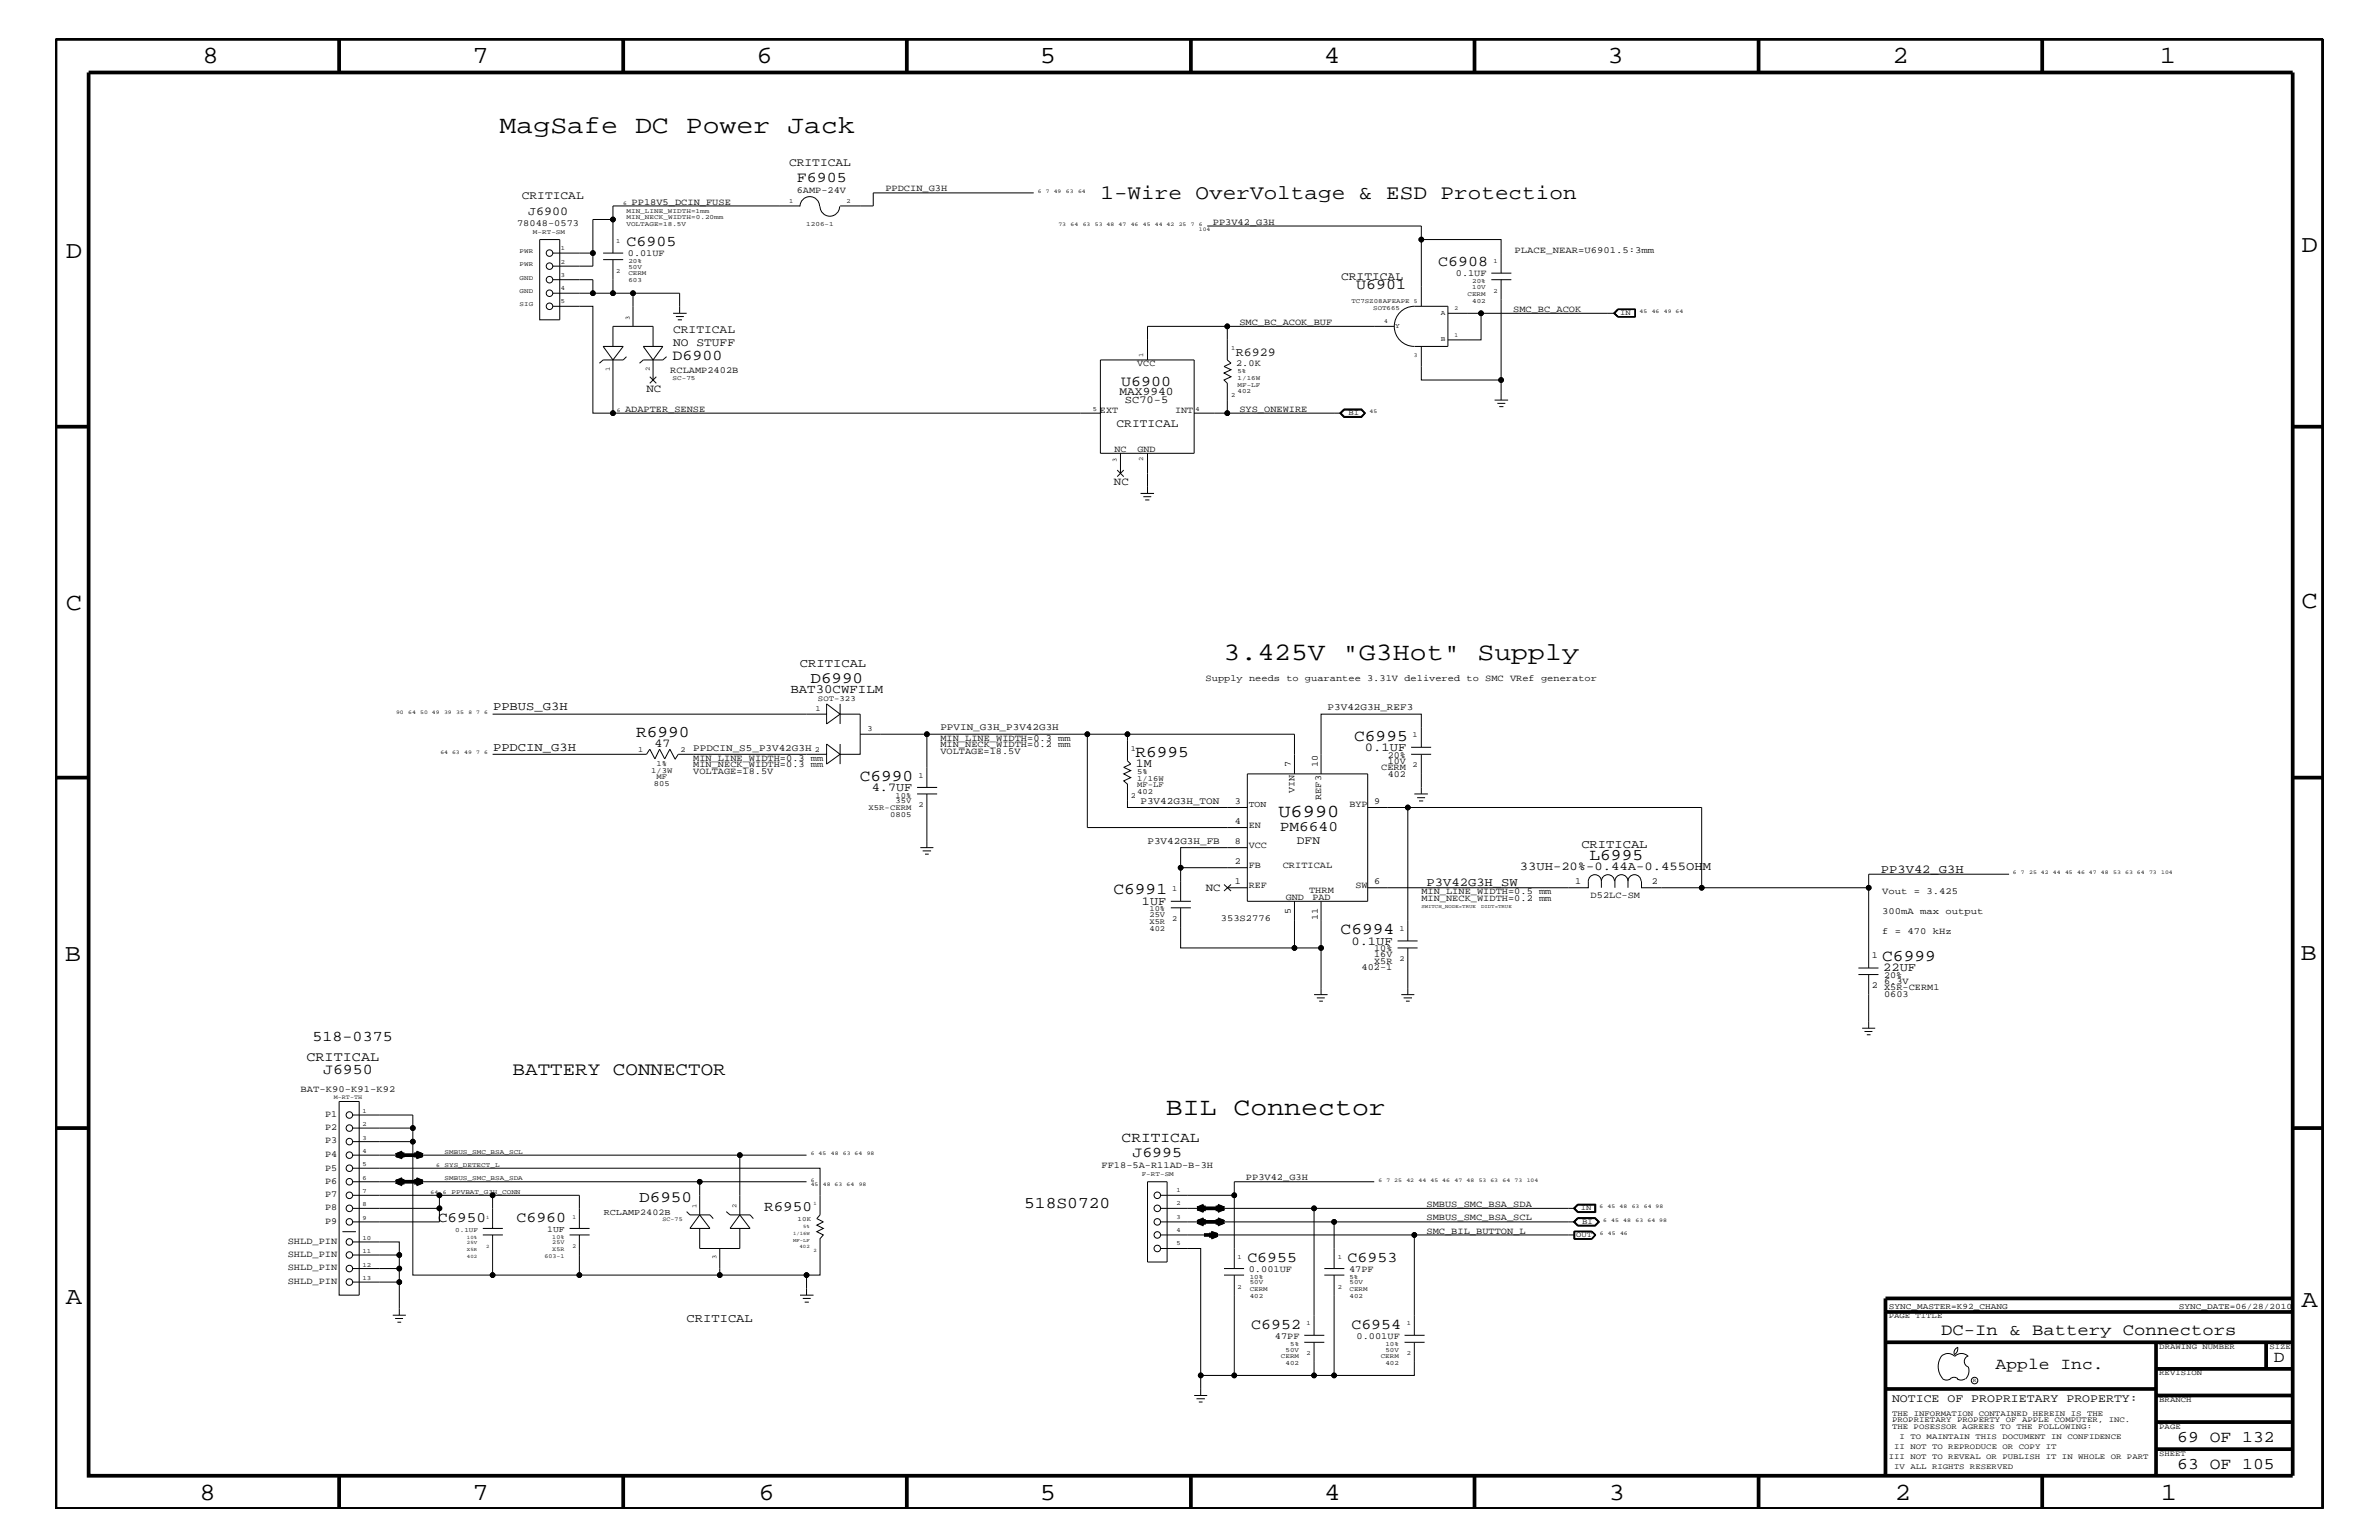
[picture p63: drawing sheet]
<svg xmlns="http://www.w3.org/2000/svg" width="432mm" height="279mm" viewBox="0 0 432 279" stroke-linecap="round" stroke-linejoin="round" font-family="sans-serif">
<defs><g id="words">
<g font-size="4.6">
<text x="90.7" y="24.1">MagSafe DC Power Jack</text>
<text x="222.1" y="119.8">3.425V &quot;G3Hot&quot; Supply</text>
<text x="211.6" y="202.3">BIL Connector</text>
</g>
<g font-size="4.5">
<text x="36.7" y="11.5">8</text>
<text x="85.8" y="11.5">7</text>
<text x="137.3" y="11.5">6</text>
<text x="188.7" y="11.5">5</text>
<text x="240.3" y="11.5">4</text>
<text x="291.8" y="11.5">3</text>
<text x="343.5" y="11.5">2</text>
<text x="392" y="11.5">1</text>
<text x="11.9" y="46.8">D</text>
<text x="417.7" y="45.7">D</text>
<text x="11.9" y="110.6">C</text>
<text x="417.7" y="110.3">C</text>
<text x="11.8" y="174.3">B</text>
<text x="417.6" y="174.2">B</text>
<text x="11.9" y="236.7">A</text>
<text x="417.7" y="237.1">A</text>
<text x="36.2" y="272.1">8</text>
<text x="85.8" y="272.1">7</text>
<text x="137.7" y="272.1">6</text>
<text x="188.7" y="272.1">5</text>
<text x="240.4" y="272.1">4</text>
<text x="292" y="272.1">3</text>
<text x="343.9" y="272.1">2</text>
<text x="392.2" y="272.1">1</text>
</g>
<text font-size="3.7" x="199.7" y="36.2">1-Wire OverVoltage &amp; ESD Protection</text>
<text font-size="3.4" x="93" y="195">BATTERY CONNECTOR</text>
<text font-size="3.3" x="232" y="148.2">U6990</text>
<g font-size="3">
<text x="115.4" y="133.8">R6990</text>
<text x="206.1" y="137.3">R6995</text>
<text x="245.8" y="134.4">C6995</text>
<text x="156" y="141.7">C6990</text>
<text x="288.5" y="156.1">L6995</text>
<text x="202.1" y="162.2">C6991</text>
<text x="243.3" y="169.5">C6994</text>
<text x="341.6" y="174.4">C6999</text>
<text x="185.9" y="219.2">518S0720</text>
<text x="352.3" y="242.3">DC-In &amp; Battery Connectors</text>
<text x="362.2" y="248.4">Apple Inc.</text>
<text x="412.7" y="247.1">D</text>
<text x="395.2" y="261.6">69 OF 132</text>
<text x="395.2" y="266.6">63 OF 105</text>
</g>
<g font-size="2.9">
<text x="147.1" y="124">D6990</text>
<text x="116" y="218">D6950</text>
</g>
<g font-size="2.7">
<text x="144.7" y="33">F6905</text>
<text x="113.7" y="44.6">C6905</text>
<text x="246.2" y="52.5">U6901</text>
<text x="261" y="48.3">C6908</text>
<text x="122.1" y="65.3">D6900</text>
<text x="203.5" y="70">U6900</text>
<text x="56.7" y="188.9">518-0375</text>
<text x="58.6" y="194.8">J6950</text>
<text x="205.5" y="210">J6995</text>
<text x="93.7" y="221.7">C6960</text>
<text x="226.4" y="229">C6955</text>
<text x="244.6" y="229">C6953</text>
<text x="227.1" y="241.1">C6952</text>
<text x="245.3" y="241.1">C6954</text>
</g>
<g font-size="2.6">
<text x="232.3" y="150.7">PM6640</text>
<text x="203.6" y="207.1">CRITICAL</text>
<text x="79.5" y="221.7">C6950</text>
<text x="138.7" y="219.7">R6950</text>
</g>
<text font-size="2.5" x="55.6" y="192.6">CRITICAL</text>
<text font-size="2.3" x="143.5" y="125.8">BAT30CWFILM</text>
<g font-size="2.2">
<text x="95.8" y="39.1">J6900</text>
<text x="224.3" y="64.5">R6929</text>
<text x="145.2" y="121">CRITICAL</text>
<text x="89.5" y="128.9">PPBUS_G3H</text>
<text x="89.5" y="136.2">PPDCIN_G3H</text>
<text x="118.8" y="135.5">47</text>
<text x="247.7" y="136.2">0.1UF</text>
<text x="158.2" y="143.5">4.7UF</text>
<text x="206.2" y="139.1">1M</text>
<text x="287" y="153.8">CRITICAL</text>
<text x="258.9" y="160.8">P3V42G3H_SW</text>
<text x="275.8" y="157.8">33UH-20%-0.44A-0.455OHM</text>
<text x="341.4" y="158.4">PP3V42_G3H</text>
<text x="207.3" y="164.1">1UF</text>
<text x="245.3" y="171.4">0.1UF</text>
<text x="341.8" y="176.2">22UF</text>
<text x="124.6" y="239.9">CRITICAL</text>
</g>
<g font-size="2.1">
<text x="143.2" y="30.2">CRITICAL</text>
<text x="94.7" y="36.2">CRITICAL</text>
<text x="243.4" y="50.7">CRITICAL</text>
<text x="122.2" y="60.4">CRITICAL</text>
<text x="122.2" y="62.9">NO STUFF</text>
<text x="203.2" y="71.7">MAX9940</text>
<text x="202.6" y="77.4">CRITICAL</text>
<text x="235.4" y="153.2">DFN</text>
<text x="343.4" y="254.4">NOTICE OF PROPRIETARY PROPERTY:</text>
</g>
<g font-size="2">
<text x="117.3" y="71.1">NC</text>
<text x="202.2" y="88.1">NC</text>
<text x="218.9" y="161.7">NC</text>
</g>
<text font-size="1.9" x="204.2" y="73.2">SC70-5</text>
<g font-size="1.8">
<text x="241" y="128.9">P3V42G3H_REF3</text>
<text x="125.8" y="136.2">PPDCIN_S5_P3V42G3H</text>
<text x="170.7" y="132.5">PPVIN_G3H_P3V42G3H</text>
<text x="207" y="145.8">P3V42G3H_TON</text>
<text x="208.3" y="153.1">P3V42G3H_FB</text>
</g>
<g font-size="1.7">
<text x="144.6" y="35">6AMP-24V</text>
<text x="160.7" y="34.7">PPDCIN_G3H</text>
<text x="93.9" y="41">78048-0573</text>
<text x="114.6" y="37.2">PP18V5_DCIN_FUSE</text>
<text x="220.1" y="40.8">PP3V42_G3H</text>
<text x="114" y="46.5">0.01UF</text>
<text x="274.9" y="45.9">PLACE_NEAR=U6901.5:3mm</text>
<text x="264.2" y="50.2">0.1UF</text>
<text x="225" y="59">SMC_BC_ACOK_BUF</text>
<text x="274.7" y="56.6">SMC_BC_ACOK</text>
<text x="121.7" y="67.7">RCLAMP2402B</text>
<text x="206.4" y="66.5">VCC</text>
<text x="224.4" y="66.4">2.0K</text>
<text x="113.5" y="74.7">ADAPTER_SENSE</text>
<text x="199.6" y="75">EXT</text>
<text x="213.3" y="75">INT</text>
<text x="225" y="74.7">SYS_ONEWIRE</text>
<text x="202.3" y="82">NC</text>
<text x="206.5" y="82.1">GND</text>
<text x="218.8" y="123.5">Supply needs to guarantee 3.31V delivered to SMC VRef generator</text>
<text x="170.7" y="134.4">MIN_LINE_WIDTH=0.3 mm</text>
<text x="170.7" y="135.6">MIN_NECK_WIDTH=0.2 mm</text>
<text x="170.7" y="136.8">VOLTAGE=18.5V</text>
<text x="251.9" y="137.4">20%</text>
<text x="125.8" y="139.2">MIN_NECK_WIDTH=0.3 mm</text>
<text x="125.8" y="138">MIN_LINE_WIDTH=0.3 mm</text>
<text x="125.8" y="140.4">VOLTAGE=18.5V</text>
<text x="234.3" y="139.2" transform="rotate(-90 234.3 139.2)">7</text>
<text x="234.9" y="144" transform="rotate(-90 234.9 144)">VIN</text>
<text x="239.2" y="139.2" transform="rotate(-90 239.2 139.2)">10</text>
<text x="250.7" y="139.7">CERM</text>
<text x="251.9" y="138.5">10V</text>
<text x="251.9" y="140.9">402</text>
<text x="224.1" y="149.5">4</text>
<text x="224.1" y="145.9">3</text>
<text x="239.8" y="145.1" transform="rotate(-90 239.8 145.1)">REF3</text>
<text x="244.9" y="146.5">BYP</text>
<text x="249.4" y="145.9">9</text>
<text x="224.1" y="153.2">8</text>
<text x="226.7" y="150.1">EN</text>
<text x="226.7" y="153.8">VCC</text>
<text x="224.1" y="156.8">2</text>
<text x="224.1" y="160.5">1</text>
<text x="226.7" y="157.4">FB</text>
<text x="226.7" y="161.1">REF</text>
<text x="232.8" y="157.4">CRITICAL</text>
<text x="237.6" y="162">THRM</text>
<text x="246" y="161.1">SW</text>
<text x="249.4" y="160.5">6</text>
<text x="285.9" y="160.5">1</text>
<text x="299.8" y="160.5">2</text>
<text x="221.6" y="167.1">353S2776</text>
<text x="233.4" y="163.3">GND</text>
<text x="234.3" y="165.8" transform="rotate(-90 234.3 165.8)">5</text>
<text x="238.2" y="163.3">PAD</text>
<text x="239.2" y="166.9" transform="rotate(-90 239.2 166.9)">11</text>
<text x="258" y="162.2">MIN_LINE_WIDTH=0.5 mm</text>
<text x="258" y="163.5">MIN_NECK_WIDTH=0.2 mm</text>
<text x="288.7" y="163">D52LC-SM</text>
<text x="341.6" y="162.2">Vout = 3.425</text>
<text x="341.6" y="165.9">300mA max output</text>
<text x="249.4" y="173.7">16V</text>
<text x="249.4" y="172.6">10%</text>
<text x="339.8" y="173.8">1</text>
<text x="341.6" y="169.5">f = 470 kHz</text>
<text x="247.1" y="176.1">402-1</text>
<text x="249.4" y="174.9">X5R</text>
<text x="339.8" y="179.3">2 X5R-CERM1</text>
<text x="342" y="177.4">20%</text>
<text x="342" y="178.5">6.3V</text>
<text x="342" y="181">0603</text>
<text x="54.6" y="198.1">BAT-K90-K91-K92</text>
<text x="59" y="202.6">P1</text>
<text x="59" y="207.5">P3</text>
<text x="59" y="209.9">P4</text>
<text x="59" y="205.1">P2</text>
<text x="59" y="212.4">P5</text>
<text x="59" y="214.7">P6</text>
<text x="199.9" y="211.9">FF18-5A-R11AD-B-3H</text>
<text x="226.1" y="214.2">PP3V42_G3H</text>
<text x="59" y="217.2">P7</text>
<text x="59" y="219.6">P8</text>
<text x="258.9" y="219">SMBUS_SMC_BSA_SDA</text>
<text x="258.9" y="221.4">SMBUS_SMC_BSA_SCL</text>
<text x="52.2" y="225.7">SHLD_PIN</text>
<text x="59" y="222">P9</text>
<text x="258.9" y="223.9">SMC_BIL_BUTTON_L</text>
<text x="52.2" y="228.1">SHLD_PIN</text>
<text x="52.2" y="230.5">SHLD_PIN</text>
<text x="52.2" y="232.9">SHLD_PIN</text>
<text x="226.7" y="230.7">0.001UF</text>
<text x="244.9" y="230.7">47PF</text>
<text x="231.4" y="242.9">47PF</text>
<text x="246.2" y="242.9">0.001UF</text>
</g>
<g font-size="1.6">
<text x="226.7" y="146.5">TON</text>
<text x="109.6" y="220.4">RCLAMP2402B</text>
<text x="99.3" y="223.5">1UF</text>
</g>
<g font-size="1.5">
<text x="342.8" y="237.4">SYNC_MASTER=K92_CHANG</text>
<text x="395.5" y="237.4">SYNC_DATE=06/28/2010</text>
</g>
<g font-size="1.4">
<text x="294" y="57.2">IN</text>
<text x="244.8" y="75.4">BI</text>
<text x="148" y="129.1">1</text>
<text x="148.5" y="127.1">SOT-323</text>
<text x="115.8" y="136.4">1</text>
<text x="123.5" y="136.4">2</text>
<text x="147.9" y="136.4">2</text>
<text x="157.5" y="132.7">3</text>
<text x="205.2" y="136.2">1</text>
<text x="256.4" y="133.8">1</text>
<text x="118.2" y="140.2">1/3W</text>
<text x="118.7" y="142.6">805</text>
<text x="119.2" y="141.4">MF</text>
<text x="119.2" y="139">1%</text>
<text x="166.7" y="141.1">1</text>
<text x="206.4" y="142.9">MF-LF</text>
<text x="206.4" y="141.7">1/16W</text>
<text x="206.4" y="140.4">5%</text>
<text x="256.4" y="139.2">2</text>
<text x="157.6" y="147">X5R-CERM</text>
<text x="161.5" y="148.2">0805</text>
<text x="162.6" y="144.7">10%</text>
<text x="162.6" y="145.7">35V</text>
<text x="166.7" y="146.5">2</text>
<text x="205.2" y="144.7">2</text>
<text x="206.4" y="144">402</text>
<text x="212.8" y="161.7">1</text>
<text x="208.6" y="166.4">25V</text>
<text x="208.6" y="167.6">X5R</text>
<text x="208.6" y="165.3">10%</text>
<text x="212.8" y="167.1">2</text>
<text x="208.6" y="168.9">402</text>
<text x="254" y="168.9">1</text>
<text x="254" y="174.4">2</text>
<text x="286.9" y="219.6">IN</text>
<text x="286.1" y="224.5">OUT</text>
<text x="287.2" y="222">BI</text>
<text x="342.8" y="239.2">PAGE TITLE</text>
<text x="391.9" y="244.7">DRAWING NUMBER</text>
<text x="411.9" y="244.7">SIZE</text>
<text x="391.9" y="249.5">REVISION</text>
<text x="343.4" y="256.8">THE INFORMATION CONTAINED HEREIN IS THE</text>
<text x="391.9" y="254.4">BRANCH</text>
<text x="343.4" y="259.3">THE POSESSOR AGREES TO THE FOLLOWING:</text>
<text x="343.4" y="258">PROPRIETARY PROPERTY OF APPLE COMPUTER, INC.</text>
<text x="343.8" y="262.9">II NOT TO REPRODUCE OR COPY IT</text>
<text x="344.8" y="261.1">I TO MAINTAIN THIS DOCUMENT IN CONFIDENCE</text>
<text x="391.9" y="259.3">PAGE</text>
<text x="342.8" y="264.7">III NOT TO REVEAL OR PUBLISH IT IN WHOLE OR PART</text>
<text x="343.8" y="266.6">IV ALL RIGHTS RESERVED</text>
<text x="391.9" y="264.1">SHEET</text>
</g>
<g font-size="1.3">
<text x="253.2" y="59.5">Y</text>
<text x="261.5" y="57.2">A</text>
<text x="261.5" y="61.9">B</text>
</g>
<g font-size="1.2">
<text x="113.7" y="39.8">MIN_NECK_WIDTH=0.20mm</text>
<text x="113.7" y="41">VOLTAGE=18.5V</text>
<text x="113.7" y="38.6">MIN_LINE_WIDTH=1mm</text>
<text x="143.3" y="36.8">1</text>
<text x="146.3" y="41">1206-1</text>
<text x="153.7" y="36.8">2</text>
<text x="94.3" y="45.9">PWR</text>
<text x="96.7" y="42.5">M-RT-SM</text>
<text x="101.8" y="45.4">1</text>
<text x="101.8" y="47.9">2</text>
<text x="111.8" y="44.1">1</text>
<text x="114" y="47.7">20%</text>
<text x="271.1" y="47.7">1</text>
<text x="94.3" y="48.3">PWR</text>
<text x="94.3" y="53.2">GND</text>
<text x="94.3" y="50.7">GND</text>
<text x="101.8" y="50.2">3</text>
<text x="101.8" y="52.7">4</text>
<text x="111.8" y="49.6">2</text>
<text x="114" y="48.8">50V</text>
<text x="114" y="50">CERM</text>
<text x="114" y="51.3">603</text>
<text x="266.4" y="53.6">CERM</text>
<text x="267.2" y="51.3">20%</text>
<text x="267.2" y="52.4">10V</text>
<text x="271.1" y="53.2">2</text>
<text x="94.3" y="55.6">SIG</text>
<text x="101.8" y="55.1">5</text>
<text x="114.3" y="58" transform="rotate(-90 114.3 58)">3</text>
<text x="245.3" y="54.9">TC7SZ08AFEAPE 5</text>
<text x="249.3" y="56.3">SOT665</text>
<text x="267.2" y="54.9">402</text>
<text x="207.5" y="64.7" transform="rotate(-90 207.5 64.7)">1</text>
<text x="223.4" y="63.4">1</text>
<text x="110.7" y="67.3" transform="rotate(-90 110.7 67.3)">1</text>
<text x="117.9" y="67.3" transform="rotate(-90 117.9 67.3)">2</text>
<text x="122.1" y="69">SC-75</text>
<text x="223.4" y="72">2</text>
<text x="224.6" y="67.7">5%</text>
<text x="224.6" y="71.3">402</text>
<text x="224.6" y="70.1">MF-LF</text>
<text x="224.6" y="68.9">1/16W</text>
<text x="198.4" y="74.5">5</text>
<text x="217" y="74.5">4</text>
<text x="202.7" y="83.8" transform="rotate(-90 202.7 83.8)">3</text>
<text x="207.5" y="83.7" transform="rotate(-90 207.5 83.7)">2</text>
<text x="65.8" y="201.9">1</text>
<text x="65.8" y="204.3">2</text>
<text x="65.8" y="206.8">3</text>
<text x="65.8" y="209.2">4</text>
<text x="80.7" y="209.3">SMBUS_SMC_BSA_SCL</text>
<text x="65.8" y="211.6">5</text>
<text x="65.8" y="214.1">6</text>
<text x="80.7" y="214.2">SMBUS_SMC_BSA_SDA</text>
<text x="80.7" y="211.7">SYS_DETECT_L</text>
<text x="207.2" y="213.3">F-RT-SM</text>
<text x="65.8" y="216.4">7</text>
<text x="65.8" y="218.9">8</text>
<text x="65.8" y="221.3">9</text>
<text x="82" y="216.6">PPVBAT_G3H_CONN</text>
<text x="126.4" y="219.2" transform="rotate(-90 126.4 219.2)">1</text>
<text x="133.7" y="219.2" transform="rotate(-90 133.7 219.2)">2</text>
<text x="144.8" y="221.5">10K</text>
<text x="213.5" y="216.2">1</text>
<text x="213.5" y="218.6">2</text>
<text x="213.5" y="221.1">3</text>
<text x="65.8" y="224.9">10</text>
<text x="65.8" y="227.4">11</text>
<text x="82.6" y="223.5">0.1UF</text>
<text x="213.5" y="223.5">4</text>
<text x="213.5" y="225.9">5</text>
<text x="65.8" y="229.8">12</text>
<text x="65.8" y="232.2">13</text>
<text x="130" y="228.5" transform="rotate(-90 130 228.5)">3</text>
<text x="224.6" y="228.4">1</text>
<text x="224.6" y="233.8">2</text>
<text x="226.8" y="233">50V</text>
<text x="226.8" y="232">10%</text>
<text x="242.8" y="228.4">1</text>
<text x="242.8" y="233.8">2</text>
<text x="244.9" y="232">5%</text>
<text x="244.9" y="233">50V</text>
<text x="226.8" y="234.3">CERM</text>
<text x="226.8" y="235.5">402</text>
<text x="244.9" y="235.5">402</text>
<text x="244.9" y="234.3">CERM</text>
<text x="233.3" y="245.2">50V</text>
<text x="234.2" y="244.1">5%</text>
<text x="237.2" y="240.5">1</text>
<text x="237.2" y="245.9">2</text>
<text x="251.5" y="245.2">50V</text>
<text x="251.5" y="244.1">10%</text>
<text x="255.4" y="240.5">1</text>
<text x="255.4" y="245.9">2</text>
<text x="232.5" y="246.4">CERM</text>
<text x="233.3" y="247.6">402</text>
<text x="250.6" y="246.4">CERM</text>
<text x="251.5" y="247.6">402</text>
</g>
<g font-size="1.1">
<text x="251.2" y="58.6">4</text>
<text x="264" y="56.2">2</text>
<text x="256.6" y="64.7">3</text>
<text x="264" y="61.1">1</text>
<text x="60.6" y="199.3">M-RT-TH</text>
<text x="103.9" y="221.1">1</text>
<text x="120.3" y="221.5">SC-75</text>
<text x="100.2" y="224.7">10%</text>
<text x="100.2" y="227">X5R</text>
<text x="100.2" y="225.7">25V</text>
<text x="103.9" y="226.5">2</text>
<text x="98.8" y="228.2">603-1</text>
</g>
<g font-size="1">
<text x="188.4" y="35">6</text>
<text x="189.8" y="35">7</text>
<text x="191.3" y="35">49</text>
<text x="193.5" y="35">63</text>
<text x="195.7" y="35">64</text>
<text x="113.1" y="37.2">6</text>
<text x="192.1" y="41">73</text>
<text x="194.3" y="41">64</text>
<text x="196.5" y="41">63</text>
<text x="198.7" y="41">53 48</text>
<text x="203" y="41">47</text>
<text x="205.2" y="41">46</text>
<text x="207.4" y="41">45</text>
<text x="209.6" y="41">44 42</text>
<text x="214" y="41">25</text>
<text x="216.2" y="41">7</text>
<text x="217.6" y="41">6</text>
<text x="217.6" y="41.9">104</text>
<text x="297.6" y="56.8">45</text>
<text x="299.8" y="56.8">46</text>
<text x="302" y="56.8">49 64</text>
<text x="111.9" y="74.7">6</text>
<text x="248.6" y="75">45</text>
<text x="71.9" y="129.6">90</text>
<text x="74.1" y="129.6">64</text>
<text x="76.3" y="129.6">50 49</text>
<text x="80.6" y="129.6">39</text>
<text x="82.8" y="129.6">35</text>
<text x="85" y="129.6">8</text>
<text x="86.4" y="129.6">7</text>
<text x="87.9" y="129.6">6</text>
<text x="79.9" y="136.8">64 63</text>
<text x="84.2" y="136.8">49</text>
<text x="86.4" y="136.8">7</text>
<text x="87.9" y="136.8">6</text>
<text x="365.3" y="158.6">6</text>
<text x="366.8" y="158.6">7</text>
<text x="368.3" y="158.6">25 42</text>
<text x="372.6" y="158.6">44</text>
<text x="374.8" y="158.6">45</text>
<text x="377" y="158.6">46 47</text>
<text x="381.3" y="158.6">48</text>
<text x="383.5" y="158.6">53</text>
<text x="385.7" y="158.6">63 64</text>
<text x="390.1" y="158.6">73</text>
<text x="392.3" y="158.6">104</text>
<text x="147.2" y="209.6">6</text>
<text x="148.6" y="209.6">45</text>
<text x="150.8" y="209.6">48</text>
<text x="153" y="209.6">63 64</text>
<text x="157.3" y="209.6">98</text>
<text x="79.2" y="211.7">6</text>
<text x="147.2" y="214.4">6</text>
<text x="147.2" y="215.3">45</text>
<text x="149.4" y="215.3">48 63</text>
<text x="153.7" y="215.3">64</text>
<text x="155.9" y="215.3">98</text>
<text x="250.2" y="214.4">6</text>
<text x="251.6" y="214.4">7</text>
<text x="253.1" y="214.4">25</text>
<text x="255.3" y="214.4">42</text>
<text x="257.5" y="214.4">44</text>
<text x="259.7" y="214.4">45 46</text>
<text x="264" y="214.4">47</text>
<text x="266.2" y="214.4">48</text>
<text x="268.4" y="214.4">53 63</text>
<text x="272.7" y="214.4">64</text>
<text x="274.9" y="214.4">73</text>
<text x="277.1" y="214.4">104</text>
<text x="78.1" y="216.6">64</text>
<text x="80.3" y="216.6">6</text>
<text x="290.3" y="219.2">6</text>
<text x="291" y="221.7">6</text>
<text x="291.8" y="219.2">45</text>
<text x="292.4" y="221.7">45</text>
<text x="294" y="219.2">48</text>
<text x="294.6" y="221.7">48</text>
<text x="296.2" y="219.2">63</text>
<text x="296.8" y="221.7">63</text>
<text x="298.4" y="219.2">64 98</text>
<text x="299" y="221.7">64 98</text>
<text x="290.4" y="224.1">6</text>
<text x="291.8" y="224.1">45</text>
<text x="294" y="224.1">46</text>
<text x="358.1" y="250.7">R</text>
</g>
<g font-size=".9">
<text x="258" y="164.7">SWITCH_NODE=TRUE</text>
<text x="268.8" y="164.7">DIDT=TRUE</text>
<text x="88.2" y="221.1">1</text>
<text x="147.7" y="218.6">1</text>
<text x="84.8" y="224.7">10%</text>
<text x="84.8" y="227">X5R</text>
<text x="84.8" y="225.7">25V</text>
<text x="88.2" y="226.5">2</text>
<text x="143.9" y="224.1">1/16W</text>
<text x="143.9" y="225.3">MF-LF</text>
<text x="145.1" y="226.5">402</text>
<text x="145.8" y="222.9">5%</text>
<text x="147.7" y="227.1">2</text>
<text x="84.8" y="228.2">402</text>
</g>
</g></defs>
<g fill="none" stroke="#000" stroke-width=".18">
<path d="M145.2 37.5a1.78 1.78 0 0 1 1.8-1.8 1.78 1.78 0 0 1 1.8 1.8M145.2 37.4h-33.9v2.4M148.8 37.5a1.78 1.78 0 0 0 1.8 1.7 1.78 1.78 0 0 0 1.8-1.7M187.6 35h-29.1v2.4h-6M98 43.5h3.6v14.5h-3.6zM100.3 55.6h7.3v19.4h92.1M100.3 45.9h7.3v2.4h-7.3M100.3 53.2h23.1v3.6M100.3 50.7h7.3v2.5M107.6 45.9v-6.1h3.7v6.1M109.5 47.1h3.6M109.5 45.9h3.6"/>
<path d="M111.3 47.1v6.1M114.9 53.2v6M122.2 56.8h2.4M122.7 57.4h1.4M123 58h.8M219.1 41h38.9v14.6M222.8 59.2h30.3M258 43.5h14.5v6.1M262.8 56.8h6M270.7 50.7h3.6M270.7 49.6h3.6M272.5 50.7v18.2h-14.5v-6"/>
<path d="M293.1 56.8h-24.3v4.9h-6M293.1 56.8l.6 .6M293.6 56.1h3.2v1.4h-3.2M293.6 56.1l-.7 .7 .7 .7M293.7 56.2h3.1v1.2h-3.1M293.7 56.2l-.7 .6 .7 .6M293.7 56.2l-.6 .6M109.5 62.9h3.6l-1.8 2.4zM111.3 62.9v-3.7h7.2v3.7M111.3 65.3v9.7M113.7 64.7l-.6 .6h-3.6l-.7 .6M116.8 62.9h3.5l-1.8 2.4z"/>
<path d="M117.9 68.4l1.2 1.1M118.5 65.3v3.6M119.1 68.4l-1.2 1.1M121 64.7l-.7 .6h-3.5l-.7 .6M199.7 65.3h17v16.9h-17zM208.3 65.3v-6.1h14.5v6.1l.6 .6-1.2 .6 1.2 .6-1.2 .6 1.2 .7-1.2 .5 .6 .6v5.5h20.6M216.7 75h6.1M243.3 75l.7-.6h3.1l.6 .6-.6 .6h-3.1zM243.4 75l.6-.6h3.1l.6 .6-.6 .6h-3.1zM247.8 75l-.7-.7h-3.2l-.7 .7 .7 .7M247.8 75l-.7 .7h-3.2M247.8 75l-.7-.8h-3.2l-.7 .8 .7 .7"/>
<path d="M256.6 62.9a3.6 3.6 0 0 1-3.5-3.7 3.6 3.6 0 0 1 3.6-3.6h6.1v7.3h-6.1M271.3 72.6h2.4M271.8 73.2h1.4M272.1 73.8h.8M272.5 68.9v3.7M202.8 85.3l1.2 1.2M203.4 82.2v3.7M204 85.3l-1.2 1.2M207 89.5h2.5M207.5 90.1h1.5M207.9 90.7h.7M208.3 82.2v7.3"/>
<path d="M89.4 136.8h27.9l.6-.9 1 1.8 .8-1.8 1 1.8 .9-1.8 .9 1.8M89.4 129.6h60.6M150 135l2.5 1.8-2.5 1.8zM150 136.8h-26.9l-.6 1M152.5 129.6l-2.5-1.9v3.6l2.5-1.7h3.6v7.2h-3.6M152.5 127.7v3.6M152.5 135v3.6M156.1 133.2h12.1v9.7M168.2 133.2h29.2M204.6 133.2h-7.2v16.9h29M256.1 136.8h3.7M256.1 135.6h3.7"/>
<path d="M258 135.6v-6h-18.2v10.8M258 136.8v7.2M166.5 144h3.6M166.5 142.9h3.6M167 153.8h2.4M167.5 154.4h1.5M167.9 155h.7M168.2 144v9.8M214.3 157.4v6.1M226.4 153.8h-12.1v3.6h12.1M226.4 140.4h21.8v23.1h-21.8zM235 140.4v-7.2h-30.4v4.8l.6 .6-1.2 .6 1.2 .6-1.2 .6 1.2 .7-1.2 .6 .6 .6v4.2h21.8"/>
<path d="M248.2 146.5h60.7v14.6M255.5 146.5v24.2M256.7 144h2.5M257.2 144.7h1.5M257.6 145.3h.7M290.7 159.9a1.19 1.19 0 0 0-1.2-1.2 1.19 1.19 0 0 0-1.2 1.2v1.2h-40.1M290.7 159.9a1.19 1.19 0 0 1 1.1-1.2 1.19 1.19 0 0 1 1.2 1.2M290.7 159.9v1.2M295.5 159.9a1.19 1.19 0 0 0-1.2-1.2 1.19 1.19 0 0 0-1.2 1.2v1.2M295.5 159.9a1.19 1.19 0 0 1 1.2-1.2 1.19 1.19 0 0 1 1.2 1.2M295.5 159.9v1.2M297.9 159.9v1.2h41.3"/>
<path d="M364.7 158.6h-25.5v17M212.5 164.7h3.7M212.5 163.5h3.7M214.3 164.7v7.3h20.7M222.2 160.5l1.2 1.2M222.8 161.1h3.6M223.4 160.5l-1.2 1.2M235 163.5v8.5h4.8v-8.5M239.8 172v8.5M253.7 172h3.6M253.7 170.7h3.6M255.5 172v8.5"/>
<path d="M337.3 176.8h3.7M337.3 175.6h3.7M339.2 176.8v9.7M61.6 199.8h3.6v35.2h-3.6zM238.5 180.5h2.5M239 181h1.5M239.4 181.6h.7M254.3 180.5h2.4M254.8 181h1.5M255.2 181.6h.7M338 186.5h2.4M338.4 187.1h1.5"/>
<path d="M338.8 187.7h.7M64 211.9h84.8v8.5l-.5 .7 1.1 .6-1.1 .6 1.1 .6-1.1 .6 1.1 .6-.6 .6v6.6h-18.2v-4.8M64 207.1h10.9v24.2h14.5M64 204.7h10.9v2.4M64 216.9h25.4M64 214.4h63M64 209.6h70.3M64 202.3h10.9v2.4M79.8 216.9v2.3h-15.8M79.8 219.2v2.5h-15.8M124.6 219.8l.6 .6h3.7l.6 .7M131.8 219.8l.7 .6h3.6l.6 .7"/>
<path d="M146.4 209.6h-12.1v10.8M146.4 214.4h-19.4v6M208.3 214.4h3.5v14.6h-3.5zM210.7 219.2h27.8M210.7 216.9h13.3M249.4 214.4h-25.4v15.8M285.8 219.2h-47.3v23.1M286.3 218.5h3.3v1.5h-3.3l-.7-.8zM286.3 218.6h3.3v1.3h-3.3l-.6-.7zM286.4 218.6l-.6 .6 .6 .7M289.5 218.6h-3.1l-.6 .6 .6 .6h3.1M289.5 218.6v1.3"/>
<path d="M62.1 223.5h2.5M64 230.2h8.5v2.4h-8.5M64 227.7h8.5v2.5M64 225.3h8.5v2.4M71.3 238.6h2.4M71.7 239.2h1.5M72.1 239.9h.7M72.5 232.6v6M87.6 224.1h3.7M87.6 222.9h3.7M89.4 224.1v7.2h15.8M89.4 222.9v-6h15.8v6"/>
<path d="M103.4 224.1h3.6M103.4 222.9h3.6M105.2 224.1v7.2h25.4M127 222.9v3.6h7.3v-3.6M127 220.4l1.9 2.5h-3.7zM134.3 220.4l1.8 2.5h-3.6zM145.2 235h2.5M145.7 235.6h1.5M146.1 236.2h.7M146.4 231.3v3.7M210.7 226.5h7.2v26.7M210.7 224.1h75.1"/>
<path d="M210.7 221.7h75.1M222.2 231.3h3.6M222.2 230.2h3.6M224 231.3v18.2h-6.1M240.4 231.3h3.6M240.4 230.2h3.6M242.1 221.7v8.5M242.1 231.3v18.2M256.7 224.1v18.2M285.7 223.4h3.3l.6 .7-.6 .7h-3.3zM285.8 221.7l.6-.7h3.1l.7 .7-.7 .7h-3.1zM285.8 224.7h3.1"/>
<path d="M285.8 223.4v1.4M285.8 223.5h3.1M285.8 221.7l.6-.6h3.1l.6 .6-.6 .6h-3.1zM285.8 223.5v1.2M286.3 221h3.2l.7 .7-.7 .7h-3.2l-.6-.7zM286.3 220.9h3.3l.7 .8-.7 .7h-3.3l-.7-.7zM288.9 223.4l.7 .7M288.9 223.5l.7 .6-.7 .6M288.9 223.5l.6 .6-.6 .6M289.6 224.1l-.7 .7M216.7 253.2h2.4M217.2 253.8h1.5"/>
<path d="M217.6 254.4h.7M224 249.5h18.1M236.7 243.5h3.7M236.7 242.3h3.7M238.5 243.5v6M254.9 243.5h3.7M254.9 242.3h3.7M256.7 243.5v6h-14.6M352.3 246.1a1.69 1.69 0 0 1 2.5 0 1.72 1.72 0 0 1 2.4 0M352.4 246a3.2 3.2 0 0 0 .4 4.3l.8 .1 .4-.2M354 250.2l.7-.3 .7 .3M355.2 250.2l.7 .2 .7-.2"/>
<path d="M355.3 244.4v.3a1.18 1.18 0 0 1-.6 1.1M355.4 244.4a.99 .99 0 0 0-.6 1.4M357.2 246a1.04 1.04 0 0 0-.7 1 1.04 1.04 0 0 0 .7 1M357.3 248l.1 .7a2.11 2.11 0 0 1-.6 1.5"/>
<circle cx="111.3" cy="39.8" r=".42"/>
<circle cx="99.7" cy="45.9" r=".59"/>
<circle cx="99.7" cy="55.6" r=".59"/>
<circle cx="99.7" cy="50.7" r=".59"/>
<circle cx="99.7" cy="48.3" r=".59"/>
<circle cx="99.7" cy="53.2" r=".59"/>
<circle cx="107.6" cy="45.9" r=".42"/>
<circle cx="107.6" cy="53.2" r=".42"/>
<circle cx="111.3" cy="53.2" r=".42"/>
<circle cx="114.9" cy="53.2" r=".42"/>
<circle cx="222.8" cy="59.2" r=".42"/>
<circle cx="258" cy="43.5" r=".42"/>
<circle cx="268.8" cy="56.8" r=".42"/>
<circle cx="111.3" cy="75" r=".42"/>
<circle cx="222.8" cy="75" r=".42"/>
<circle cx="272.5" cy="68.9" r=".42"/>
<circle cx="168.2" cy="133.2" r=".42"/>
<circle cx="197.4" cy="133.2" r=".42"/>
<circle cx="204.6" cy="133.2" r=".42"/>
<circle cx="214.3" cy="157.4" r=".42"/>
<circle cx="255.5" cy="146.5" r=".42"/>
<circle cx="234.9" cy="172" r=".42"/>
<circle cx="239.8" cy="172" r=".42"/>
<circle cx="308.9" cy="161.1" r=".42"/>
<circle cx="339.2" cy="161.1" r=".42"/>
<circle cx="63.4" cy="211.9" r=".59"/>
<circle cx="63.4" cy="207.1" r=".59"/>
<circle cx="63.4" cy="219.2" r=".59"/>
<circle cx="63.4" cy="214.4" r=".59"/>
<circle cx="63.4" cy="209.6" r=".59"/>
<circle cx="63.4" cy="216.9" r=".59"/>
<circle cx="63.4" cy="204.7" r=".59"/>
<circle cx="63.4" cy="202.3" r=".59"/>
<circle cx="74.9" cy="204.7" r=".42"/>
<circle cx="74.9" cy="207.1" r=".42"/>
<circle cx="79.8" cy="219.2" r=".42"/>
<circle cx="79.8" cy="216.9" r=".42"/>
<circle cx="89.4" cy="216.9" r=".42"/>
<circle cx="127" cy="214.4" r=".42"/>
<circle cx="134.3" cy="209.6" r=".42"/>
<circle cx="210.1" cy="219.2" r=".59"/>
<circle cx="210.1" cy="216.9" r=".59"/>
<circle cx="224" cy="216.9" r=".42"/>
<circle cx="238.5" cy="219.2" r=".42"/>
<circle cx="63.4" cy="230.2" r=".59"/>
<circle cx="63.4" cy="221.7" r=".59"/>
<circle cx="63.4" cy="227.7" r=".59"/>
<circle cx="63.4" cy="232.6" r=".59"/>
<circle cx="63.4" cy="225.3" r=".59"/>
<circle cx="72.5" cy="230.2" r=".42"/>
<circle cx="72.5" cy="232.6" r=".42"/>
<circle cx="72.5" cy="227.7" r=".42"/>
<circle cx="89.4" cy="231.3" r=".42"/>
<circle cx="105.2" cy="231.3" r=".42"/>
<circle cx="130.6" cy="231.3" r=".42"/>
<circle cx="146.4" cy="231.3" r=".42"/>
<circle cx="210.1" cy="221.7" r=".59"/>
<circle cx="210.1" cy="226.5" r=".59"/>
<circle cx="210.1" cy="224.1" r=".59"/>
<circle cx="242.1" cy="221.7" r=".42"/>
<circle cx="256.7" cy="224.1" r=".42"/>
<circle cx="217.9" cy="249.5" r=".42"/>
<circle cx="224" cy="249.5" r=".42"/>
<circle cx="238.5" cy="249.5" r=".42"/>
<circle cx="242.1" cy="249.5" r=".42"/>
<circle cx="358.4" cy="250.5" r=".59"/>
</g>
<g fill="none" stroke="#000" stroke-width=".68" stroke-linecap="butt">
<path d="M10.1 7.1h411.5v266.7h-411.5zM16.1 13.2h400v254.5h-400zM61.6 7.1v6.1M113.1 7.1v6.1M164.6 7.1v6.1M216.2 7.1v6.1M267.6 7.1v6.1M319.2 7.1v6.1M370.7 7.1v6.1M10.1 77.4h6M416.1 77.4h5.5M10.1 141.1h6"/>
<path d="M416.1 141.1h5.5M10.1 204.7h6M71.9 214.4l1.2 .1M71.9 209.6l1.2-.5v.9zM71.9 214.4l1.2-.5v1zM71.9 214.4h4.8M71.9 214.4l1.2 .3M71.9 209.6l1.2 .1M71.9 209.6h4.8M71.9 209.6l1.2 .3M73.1 214.2l-1.2 .2M73.1 214.1l-1.2 .3"/>
<path d="M73.1 209.4l-1.2 .2M73.1 209.3l-1.2 .3M73.1 209.2l-1.2 .4M75.5 214.2l1.2 .2M75.5 209.1l1.2 .5-1.2 .4zM75.5 213.9l1.2 .5-1.2 .5zM75.5 214.1l1.2 .3M75.5 209.4l1.2 .2M75.5 209.2l1.2 .4M75.5 209.3l1.2 .3M76.7 214.4l-1.2 .1M76.7 214.4l-1.2 .3"/>
<path d="M76.7 209.6l-1.2 .1M76.7 209.6l-1.2 .3M217.3 219.2l1.2 .2M217.3 219.2l1.2-.5v1zM217.3 219.2h4.9M217.3 219.2l1.2 .3M217.3 219.2l1.2 .4M218.5 219.1l-1.2 .1M218.5 219l-1.2 .2M218.5 218.9l-1.2 .3M221 219.1l1.2 .1M221 218.7l1.2 .5-1.2 .5z"/>
<path d="M221 218.9l1.2 .3M221 219l1.2 .2M222.2 219.2l-1.2 .2M222.2 219.2l-1.2 .3M222.2 219.2l-1.2 .4M416.1 204.7h5.5M217.3 221.7l1.2-.5v1zM217.3 221.7l1.2 .1M217.3 221.7h4.9M217.3 221.7l1.2 .2M217.3 221.7l1.2 .3M218.5 221.5l-1.2 .2"/>
<path d="M218.5 221.4l-1.2 .3M218.5 221.3l-1.2 .4M218.5 224.1h2.5M219.8 223.6l1.2 .5-1.2 .5zM219.8 223.7l1.2 .4M219.8 224l1.2 .1M219.8 223.9l1.2 .2M221 221.2l1.2 .5-1.2 .5zM221 221.5l1.2 .2M221 221.3l1.2 .4M221 221.4l1.2 .3M221 224.1l-1.2 .1"/>
<path d="M221 224.1l-1.2 .4M221 224.1l-1.2 .2M222.2 221.7l-1.2 .1M222.2 221.7l-1.2 .2M222.2 221.7l-1.2 .3M342.2 238h73.9M416.1 235.6h-73.9v32.1M342.2 243.5h73.9M342.2 252h49.1M391.3 243.5v24.2M391.3 258h24.8M391.3 253.2h24.8"/>
<path d="M391.3 248.4h24.8M411.3 243.5v4.9M61.6 267.7v6.1M113.1 267.7v6.1M164.6 267.7v6.1M216.2 268v5.8M267.6 267.7v6.1M319.2 267.7v6.1M370.7 267.7v6.1M391.3 262.9h24.8"/>
</g>
<g fill="#000">
<circle cx="111.3" cy="39.8" r=".42"/>
<circle cx="107.6" cy="45.9" r=".42"/>
<circle cx="107.6" cy="53.2" r=".42"/>
<circle cx="111.3" cy="53.2" r=".42"/>
<circle cx="114.9" cy="53.2" r=".42"/>
<circle cx="222.8" cy="59.2" r=".42"/>
<circle cx="258" cy="43.5" r=".42"/>
<circle cx="268.8" cy="56.8" r=".42"/>
<circle cx="111.3" cy="75" r=".42"/>
<circle cx="222.8" cy="75" r=".42"/>
<circle cx="272.5" cy="68.9" r=".42"/>
<circle cx="168.2" cy="133.2" r=".42"/>
<circle cx="197.4" cy="133.2" r=".42"/>
<circle cx="204.6" cy="133.2" r=".42"/>
<circle cx="214.3" cy="157.4" r=".42"/>
<circle cx="255.5" cy="146.5" r=".42"/>
<circle cx="234.9" cy="172" r=".42"/>
<circle cx="239.8" cy="172" r=".42"/>
<circle cx="308.9" cy="161.1" r=".42"/>
<circle cx="339.2" cy="161.1" r=".42"/>
<circle cx="74.9" cy="204.7" r=".42"/>
<circle cx="74.9" cy="207.1" r=".42"/>
<circle cx="79.8" cy="219.2" r=".42"/>
<circle cx="79.8" cy="216.9" r=".42"/>
<circle cx="89.4" cy="216.9" r=".42"/>
<circle cx="127" cy="214.4" r=".42"/>
<circle cx="134.3" cy="209.6" r=".42"/>
<circle cx="224" cy="216.9" r=".42"/>
<circle cx="238.5" cy="219.2" r=".42"/>
<circle cx="72.5" cy="230.2" r=".42"/>
<circle cx="72.5" cy="232.6" r=".42"/>
<circle cx="72.5" cy="227.7" r=".42"/>
<circle cx="89.4" cy="231.3" r=".42"/>
<circle cx="105.2" cy="231.3" r=".42"/>
<circle cx="130.6" cy="231.3" r=".42"/>
<circle cx="146.4" cy="231.3" r=".42"/>
<circle cx="242.1" cy="221.7" r=".42"/>
<circle cx="256.7" cy="224.1" r=".42"/>
<circle cx="217.9" cy="249.5" r=".42"/>
<circle cx="224" cy="249.5" r=".42"/>
<circle cx="238.5" cy="249.5" r=".42"/>
<circle cx="242.1" cy="249.5" r=".42"/>
</g>
<use href="#words"/>
</svg>
